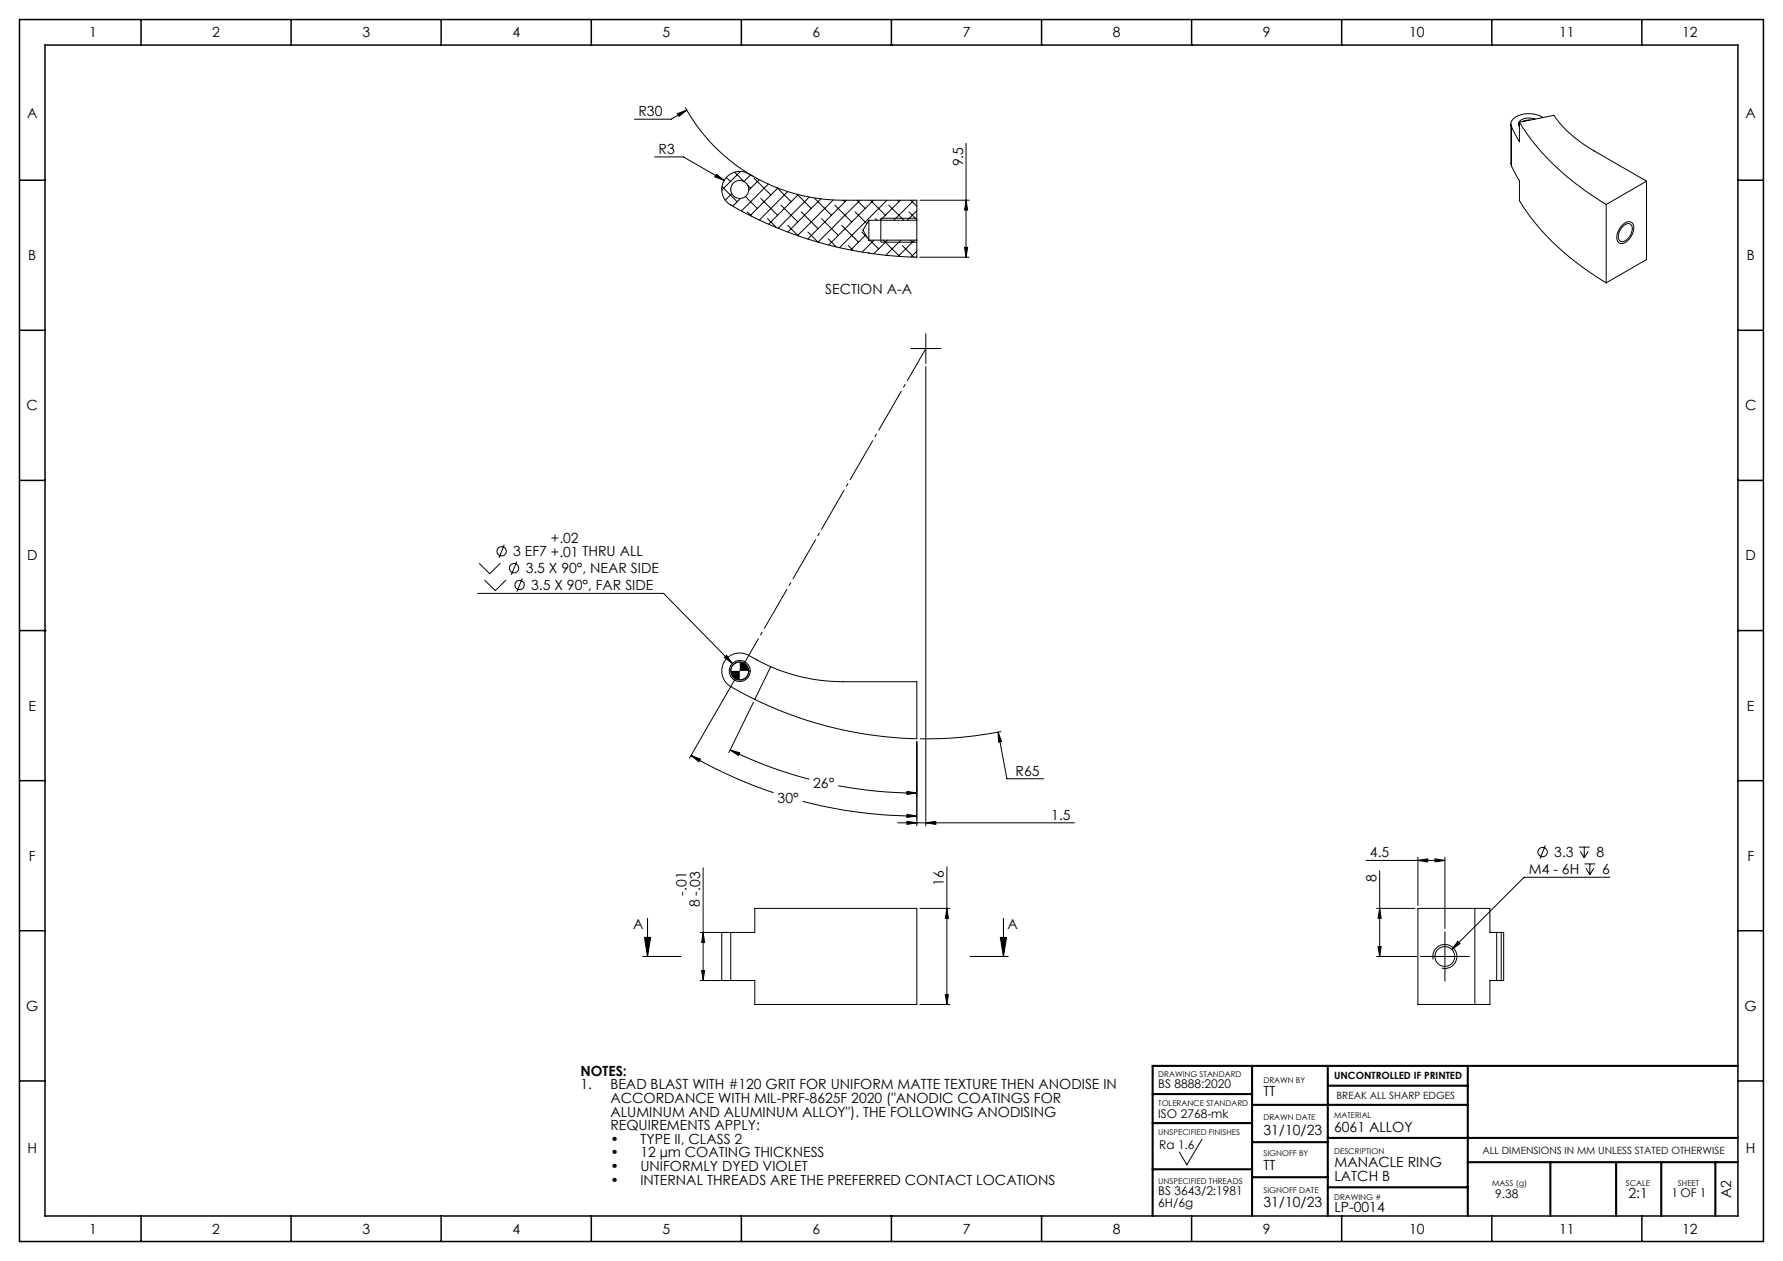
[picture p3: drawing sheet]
<svg xmlns="http://www.w3.org/2000/svg" width="420mm" height="297mm" viewBox="0 0 420 297" stroke-linecap="round" stroke-linejoin="round" font-family="sans-serif">
<defs><g id="words">
<g font-size="3.3">
<text x="21" y="8.8">1</text>
<text x="50" y="8.8">2</text>
<text x="85.4" y="8.8">3</text>
<text x="120.7" y="8.8">4</text>
<text x="156.1" y="8.8">5</text>
<text x="191.4" y="8.8">6</text>
<text x="226.8" y="8.8">7</text>
<text x="262.1" y="8.8">8</text>
<text x="297.5" y="8.8">9</text>
<text x="331.9" y="8.8">10</text>
<text x="367.3" y="8.8">11</text>
<text x="396.3" y="8.8">12</text>
<text x="6.4" y="27.7">A</text>
<text x="150.4" y="27.3">R30</text>
<text x="411.2" y="27.7">A</text>
<text x="155.1" y="36.2">R3</text>
<text x="226.9" y="39.2" transform="rotate(-90 226.9 39.2)">9.5</text>
<text x="6.7" y="61.3">B</text>
<text x="411.5" y="61.3">B</text>
<text x="194.4" y="69.1">SECTION A-A</text>
<text x="6.3" y="96.6">C</text>
<text x="411.1" y="96.6">C</text>
<text x="6.4" y="132">D</text>
<text x="120.9" y="131">3 EF7 +.01 THRU ALL</text>
<text x="129.8" y="127.9">+.02</text>
<text x="411.2" y="132">D</text>
<text x="123.8" y="135">3.5 X 90°, NEAR SIDE</text>
<text x="125.1" y="139">3.5 X 90°, FAR SIDE</text>
<text x="6.7" y="167.3">E</text>
<text x="411.5" y="167.3">E</text>
<text x="191.6" y="185.6">26°</text>
<text x="239.2" y="182.7">R65</text>
<text x="183.2" y="189">30°</text>
<text x="247.6" y="193.1">1.5</text>
<text x="6.8" y="202.7">F</text>
<text x="322.7" y="201.9">4.5</text>
<text x="366.1" y="201.9">3.3</text>
<text x="376.1" y="201.9">8</text>
<text x="411.6" y="202.7">F</text>
<text x="222.3" y="208.7" transform="rotate(-90 222.3 208.7)">16</text>
<text x="324.3" y="207.8" transform="rotate(-90 324.3 207.8)">8</text>
<text x="360.1" y="205.8">M4 - 6H</text>
<text x="377.4" y="205.8">6</text>
<text x="161.7" y="211" transform="rotate(-90 161.7 211)">-.01</text>
<text x="164.9" y="213.7" transform="rotate(-90 164.9 213.7)">8 -.03</text>
<text x="149.2" y="218.7">A</text>
<text x="237.3" y="218.7">A</text>
<text x="6.2" y="238.1">G</text>
<text x="411" y="238.1">G</text>
<text x="136.7" y="253.4">NOTES:</text>
<text x="136.7" y="256.6">1.</text>
<text x="143.8" y="256.6">BEAD BLAST WITH #120 GRIT FOR UNIFORM MATTE TEXTURE THEN ANODISE IN</text>
<text x="143.8" y="259.8">ACCORDANCE WITH MIL-PRF-8625F 2020 (&quot;ANODIC COATINGS FOR</text>
<text x="143.8" y="263">ALUMINUM AND ALUMINUM ALLOY&quot;). THE FOLLOWING ANODISING</text>
<text x="297.6" y="258.2">TT</text>
<text x="143.8" y="266.2">REQUIREMENTS APPLY:</text>
<text x="143.8" y="269.4">•</text>
<text x="150.9" y="269.4">TYPE II, CLASS 2</text>
<text x="297.6" y="267.3">31/10/23</text>
<text x="314.3" y="266.5">6061 ALLOY</text>
<text x="6.5" y="271.6">H</text>
<text x="143.8" y="272.6">•</text>
<text x="143.8" y="275.8">•</text>
<text x="150.9" y="272.6">12 µm COATING THICKNESS</text>
<text x="150.9" y="275.8">UNIFORMLY DYED VIOLET</text>
<text x="297.6" y="275.6">TT</text>
<text x="314.3" y="274.8">MANACLE RING</text>
<text x="411.3" y="271.6">H</text>
<text x="143.8" y="279">•</text>
<text x="150.9" y="279">INTERNAL THREADS ARE THE PREFERRED CONTACT LOCATIONS</text>
<text x="314.3" y="278">LATCH B</text>
<text x="297.6" y="284.4">31/10/23</text>
<text x="314.3" y="285.4">LP-0014</text>
<text x="383.6" y="282">2:1</text>
<text x="407.8" y="282.2" transform="rotate(-90 407.8 282.2)">A2</text>
<text x="21" y="290.6">1</text>
<text x="50" y="290.6">2</text>
<text x="85.4" y="290.6">3</text>
<text x="120.7" y="290.6">4</text>
<text x="156.1" y="290.6">5</text>
<text x="191.4" y="290.6">6</text>
<text x="226.8" y="290.6">7</text>
<text x="262.1" y="290.6">8</text>
<text x="297.5" y="290.6">9</text>
<text x="331.9" y="290.6">10</text>
<text x="367.3" y="290.6">11</text>
<text x="396.3" y="290.6">12</text>
</g>
<g font-size="2.8">
<text x="272.8" y="256.3">BS 8888:2020</text>
<text x="272.8" y="263.2">ISO 2768-mk</text>
<text x="273.1" y="270.7">Ra 1.6</text>
<text x="272.8" y="281.3">BS 3643/2:1981</text>
<text x="393.8" y="281.9">1 OF 1</text>
<text x="272.8" y="284.2">6H/6g</text>
<text x="352.2" y="282.2">9.38</text>
</g>
<g font-size="2.4">
<text x="314.3" y="254.2">UNCONTROLLED IF PRINTED</text>
<text x="314.8" y="258.7">BREAK ALL SHARP EDGES</text>
<text x="349.2" y="271.7">ALL DIMENSIONS IN MM UNLESS STATED OTHERWISE</text>
</g>
<g font-size="1.9">
<text x="272.8" y="253.6">DRAWING STANDARD</text>
<text x="297.6" y="255">DRAWN BY</text>
<text x="272.8" y="260.6">TOLERANCE STANDARD</text>
<text x="297.6" y="263.9">DRAWN DATE</text>
<text x="314.3" y="263.2">MATERIAL</text>
<text x="272.8" y="267.3">UNSPECIFIED FINISHES</text>
<text x="297.6" y="272.3">SIGNOFF BY</text>
<text x="314.3" y="271.7">DESCRIPTION</text>
<text x="272.8" y="278.7">UNSPECIFIED THREADS</text>
<text x="297.6" y="281">SIGNOFF DATE</text>
<text x="351.5" y="279.3">MASS (g)</text>
<text x="382.9" y="279.3">SCALE</text>
<text x="395.2" y="279.3">SHEET</text>
<text x="314.3" y="282.6">DRAWING #</text>
</g>
</g></defs>
<g fill="none" stroke="#000" stroke-width=".24">
<path d="M154.2 37h6.8l9.6 5.5M159.6 26.8l2.2-.9-1.9 1.5zM161.4 25.3a42.1 42.1 0 0 0 16.3 16.4M161.8 25.9l-3.7 2.2h-8.6M227.6 33.7v26.9M355.9 29.2v9.4l.1 .5M356 39.1l1.9 3.5v4.7a57.9 57.9 0 0 0 20.4 19.3M356 29.8v9.3M357.9 28.8a58.3 58.3 0 0 0 20.4 19.4M357.9 28.8v4.6l-1.9-3.6M357.9 28.8l8.1-1.6a28.2 28.2 0 0 0 9.5 8.3l12.4 7.2M360.4 28.3h-.9l-.8 .3"/>
<path d="M361.6 28a3.2 3.2 0 0 0-3.9 1l.2 .8M363.4 27.7a6 6 0 0 0-7.2 .5l-.3 .7 .1 .9M168.7 41l1.9 1.5-2.2-.9zM170.1 43.9l3.5 3.6M171.1 41.8l1 .9M172.4 45.6l-1.6 1.5M173 40.5l2.2 2.2M174.4 40.4l-4.4 4.4M174.4 46.7l-1.8 1.9M175.6 46.3l2.8 2.8M176 49.9l1.1 1M176.2 43.7l.6 .6"/>
<path d="M176.8 41.2l-1.5 1.5M177.6 42l4 3.9M178.8 42.3l-2.4 2.5M179.2 46.7l4 4M180.8 51.5l2.1 2.1M181 43.3l-6.3 6.4M183.1 44.2l3.3 3.3M183.2 44.3l-6.5 6.5M184 48.3l3.9 4M185.6 45.1l-6.7 6.7M185.6 53.1l2.4 2.4M187.8 45.8l3.3 3.3"/>
<path d="M188 45.8l-7 7M188.7 49.9l4 4M190.6 46.4l-7.3 7.4M191.9 46.7l4 4M193.4 46.8l-7.8 7.8M193.5 51.5l4 3.9M195.1 56.2l1.9 2M196.3 47.1l-8.4 8.4M196.7 48.3l3.9 4M198.3 53.1l3.9 3.9M198.7 47.2l.4 .3M199.4 47.2l-9.1 9.1"/>
<path d="M199.8 57.8l1.2 1.2M201.4 49.9l2.8 2.8M201.8 47.2l2 1.9M202.6 47.2l-9.9 9.8-2.4-2.3M203 54.7l1.3 1.2M203.9 55.3l-3.5 3.6M204.6 59.4l.2 .2M204.7 51.9v4.7M204.7 51.9h11.3M204.7 51.9l-1.4 2.3 1.4 2.4M204.7 56.6h11.3M204.9 56.6l2.1 2"/>
<path d="M205 47.2l3.6 3.5M205.8 47.2l-10.6 10.5M205.9 56.6l-2.8 2.8M206.2 51.5l.4 .4M208.1 56.6l3.6 3.6M208.9 47.2l-11.1 11.1M209.1 56.6l-3.3 3.2M209.4 48.3l3.5 3.6M211.4 47.2l.3 .3M212.1 47.2l-4.7 4.7M212.2 56.6l-3.5 3.5M212.5 57.8l2.8 2.8"/>
<path d="M214.1 49.9l1.9 1.8M214.4 56.6l.5 .4M214.5 47.2l1.5 1.4M215.3 47.2l-4.7 4.7M215.4 56.6l-3.8 3.8M216 51.9v-4.7h-17.5a45.3 45.3 0 0 1-22.8-6.6 4.2 4.2 0 0 0-5.3 2.2 4.2 4.2 0 0 0 1.7 5.5 91.8 91.8 0 0 0 43.9 12.3v-4M216 51.9v4.7M216 49.6l-2.3 2.3M216 59.2l-1.4 1.3M216 51.4h-8.5v5.6h8.5M216.7 47.2h11.6M227.2 58.3h.7l-.3 2.3z"/>
<path d="M227.6 47.2l.3 2.3h-.7zM378.3 48.2v18.4M382.1 53a1.57 1.57 0 0 1 2.5-.3 3.7 3.7 0 0 1-2.8 4.7 1.72 1.72 0 0 1-.8-2.5zM382.3 53.3a1.17 1.17 0 0 1 1.1-.7 1.17 1.17 0 0 1 1 .8 3 3 0 0 1-2.5 3.5 1.55 1.55 0 0 1-.4-2.4zM387.9 42.7l-9.6 5.5M387.9 42.7v18.4l-9.6 5.5M216.7 60.6h11.6M218.1 78.6v7M214.6 82.1h7M218.1 86.3v108.2M112.5 139.7h43.8l16.2 16.6M112.8 132.6l2.5 2.5 2.6-2.5"/>
<path d="M114.1 136.6l2.6 2.5 2.5-2.5M118.8 128.3l-1.3 3.1M121.7 132.2l-1.2 3.2M123 136.2l-1.2 3.1M170.6 154.8l.5-.5 1.4 2zM173.9 158.6l-11.5 19.9M174.3 155.9a2.13 2.13 0 0 0-2.2 2.1M176.4 158a2.13 2.13 0 0 1-2.1 2.1M181.5 157a43 43 0 0 0 17 3.6h17.5v13.4a91.9 91.9 0 0 1-38.2-9.3M181.5 157l-3.5-1.7a5.9 5.9 0 0 0-5.5-1.1 4.3 4.3 0 0 0-2.5 4 4.3 4.3 0 0 0 2.8 3.9l5 2.6M181.5 157l-3.7 7.7M162.8 177.9l2.2 .9-.4 .6z"/>
<path d="M162.8 177.9a108.1 108.1 0 0 0 19.4 8.8M172 176.6l2.3 .7-.3 .6zM172 176.6a98.7 98.7 0 0 0 18.6 6.9M177.5 165.3l-5.8 11.9M216 174.7v19.8M235.1 172.4l2.1 11h8.6M235.1 172.4l.8 2.2-.7 .2zM235.8 172.3a90.2 90.2 0 0 1-19.1 1.7M189 188.7a106.5 106.5 0 0 0 27 3.5M197.4 185l9.9 1.4 8.7 .4M211.5 193.8h41.6M213.6 191.8l2.4 .4-2.4 .3z"/>
<path d="M213.6 193.4l2.4 .4-2.4 .4zM213.6 186.4l2.4 .4-2.4 .3zM218.1 193.8l2.3-.4v.8zM364 199.1l-1.2 3.1M371.9 199.5h2.6M373.2 199.5v2.5M164.9 219.6h6.5M165.6 204.4v26.5M165.6 219.6l.4 2.3h-.7zM172.1 219.6h5.7v-5.7h38.2v22.7h-38.2v-5.7h-5.7M172.1 219.6h-2.1v11.3h2.1M172.1 219.6v11.3"/>
<path d="M216.7 213.9h7M223 204.1v32.5M223 213.9l.4 2.4h-.7zM321.8 202.6h18.6M324.3 213.9h9M325 205.1v20.2M325 213.9l.3 2.4h-.7zM334 202.6l2.3-.3v.7zM334 201.9v11.3M338 202.3l2.4 .3-2.4 .4zM340.4 201.9v16.8M347.4 213.9h3.6v5.7h1.6"/>
<path d="M347.4 213.9h-13.4v22.7h13.4M347.4 213.9v22.7M352.6 219.6h1M352.6 219.6v11.3M353.6 219.6h.6v11.3h-.6M353.6 219.6v11.3M372.3 200.5l.9 1.5M373.3 203.5h2.5M373.6 204.5l.9 1.5M374.1 200.5l-.9 1.5M374.5 203.5v2.5M375.5 204.5l-1 1.5"/>
<path d="M379.2 206.6h-20.2l-17 17M164.9 230.9h6.5M165.3 228.6h.7l-.4 2.3zM216.7 236.6h7M222.7 234.2h.7l-.4 2.4zM324.3 225.3h9.5M324.6 222.9h.7l-.3 2.4zM336.8 225.3h7.1M337.6 226a2.83 2.83 0 0 1 2.5-3.6 2.83 2.83 0 0 1 3.1 3.1 2.83 2.83 0 0 1-3.6 2.5M340.4 221.7v7.1M343.4 221.7l.5 .5-1.9 1.4zM352.6 230.9h-1.6v5.7h-3.6"/>
<path d="M352.6 230.9h1M283.2 268.3l-3.6 6-1.8-3"/>
<circle cx="174.3" cy="44.6" r="2.12"/>
<circle cx="118.2" cy="129.8" r="1.09"/>
<circle cx="121.1" cy="133.8" r="1.09"/>
<circle cx="122.4" cy="137.8" r="1.1"/>
<circle cx="174.3" cy="158" r="2.12"/>
<circle cx="174.3" cy="158" r="2.47"/>
<circle cx="363.4" cy="200.7" r="1.1"/>
<circle cx="340.3" cy="225.3" r="2.34"/>
</g>
<path d="M152.5 216.3v9M236.4 216.3v9M151.4 225.3h9M151.8 220.8h1.5l-.8 4.5zM228.5 225.3h9M235.6 220.8h1.5l-.7 4.5z" fill="none" stroke="#000" stroke-width=".25"/>
<path d="M174.3 158l43.8-75.9" fill="none" stroke="#000" stroke-width=".24" stroke-dasharray="10.8 .9 .9 .9" stroke-dashoffset="2" stroke-linecap="butt"/>
<path d="M336.8 225.2h-2.3M340.4 221.7v-2.3M340.4 228.8v2.3M343.9 225.2h2.3" fill="none" stroke="#000" stroke-width=".24" stroke-dasharray="10.8 .9 .9 .9" stroke-linecap="butt"/>
<g fill="none" stroke="#000" stroke-width=".35">
<path d="M4.6 4.6h410.8v287.8h-410.8zM10.6 10.6h398.8v275.8h-398.8zM33.2 4.6v6M68.6 4.6v6M103.9 4.6v6M139.3 4.6v6M174.6 4.6v6M210 10.6h.1M210 4.6v6M245.3 4.6v6M280.7 4.6v6M316 4.6v6"/>
<path d="M351.4 4.6v6M386.8 4.6v6M4.6 42.4h6M409.4 42.4h6M4.6 77.8h6M409.4 77.8h6M4.6 113.1h6M409.4 113.1h6M4.6 148.5h6M10.6 148.5h.1M409.4 148.5h.1M409.4 148.5h6"/>
<path d="M4.6 183.8h6M409.4 183.8h6M4.6 219.2h6M409.4 219.2h6M4.6 254.6h6M409.4 254.6h6M33.2 286.4v6M68.6 286.4v6M103.9 286.4v6M139.3 286.4v6M174.6 286.4v6M210 286.4h.1"/>
<path d="M210 286.4v6M245.3 286.4v6M280.7 286.4v6M316 286.4v6M351.4 286.4v6M386.8 286.4v6"/>
</g>
<g fill="none" stroke="#000" stroke-width=".49">
<path d="M271.5 257.7h23.4M294.9 251v35.4M312.8 251v35.4M312.8 255.7h32.9M345.7 251v35.4M409.4 251h-137.9v35.4M271.5 264.5h23.4M271.5 275.4h23.4M294.9 260.2h50.8M294.9 269h17.9M294.9 277.2h17.9M312.8 268h96.6"/>
<path d="M312.8 279.6h32.9M345.7 273.7h63.7M365.2 273.7v12.7M380.7 273.7v12.7M391.3 273.7v12.7M404.1 273.7v12.7"/>
</g>
<g fill="#000">
<path d="M159.6 26.8l.3 .6 1.9-1.5zM168.7 41l-.3 .6 2.2 .9zM343.4 221.7l-1.4 1.9 1.9-1.4zM171.1 154.3l-.5 .5 1.9 1.5zM172 176.6l2.3 .7-.3 .6zM213.6 186.4l2.4 .4-2.4 .3zM235.1 172.4l.1 2.4 .7-.2z"/>
<path d="M227.6 47.2l.3 2.3h-.7zM227.2 58.3h.7l-.3 2.3z"/>
<path d="M172.1 158a2.08 2.08 0 0 0 2.2 2.1v-2.1zM174.3 155.9v2.1h2.1a2.17 2.17 0 0 0-2.1-2.1z"/>
<path d="M162.8 177.9l2.2 .9-.4 .6zM213.6 191.8l2.4 .4-2.4 .3z"/>
<path d="M218.1 193.8l2.3-.4v.8zM213.6 193.4l2.4 .4-2.4 .4z"/>
<path d="M223 213.9l.4 2.4h-.7zM222.7 234.2h.7l-.4 2.4zM165.6 219.6l.4 2.3h-.7zM165.3 228.6h.7l-.4 2.3zM325 213.9l.3 2.4h-.7zM324.6 222.9h.7l-.3 2.4z"/>
<path d="M338 202.3l2.4 .3-2.4 .4zM334 202.6l2.3-.3v.7z"/>
<path d="M235.6 220.8h1.5l-.7 4.5zM151.8 220.8h1.5l-.8 4.5z"/>
</g>
<use href="#words"/>
</svg>
